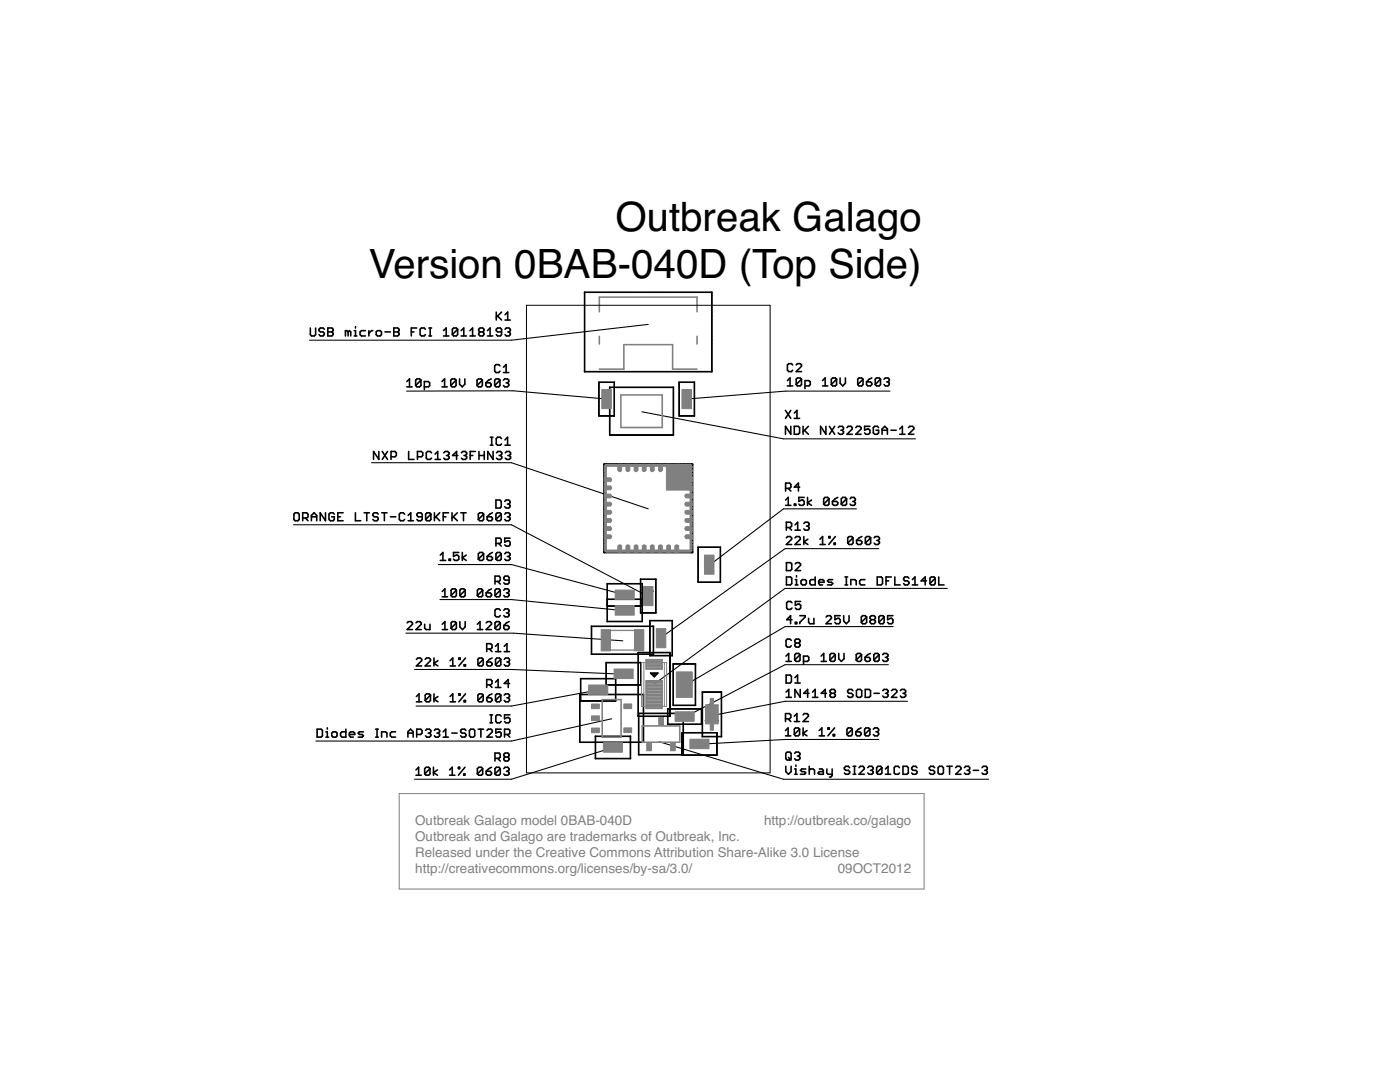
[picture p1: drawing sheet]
<svg xmlns="http://www.w3.org/2000/svg" width="279mm" height="216mm" viewBox="0 0 279 216" stroke-linecap="round" stroke-linejoin="round" font-family="sans-serif">
<defs><g id="words">
<g font-size="8.1">
<text x="122.8" y="46">Outbreak Galago</text>
<text x="73.6" y="55.5">Version 0BAB-040D (Top Side)</text>
</g>
<g font-size="2.7" fill="#808080">
<text x="82.9" y="164.7">Outbreak Galago model 0BAB-040D</text>
<text x="82.9" y="167.9">Outbreak and Galago are trademarks of Outbreak, Inc.</text>
<text x="152.5" y="164.7">http://outbreak.co/galago</text>
<text x="82.9" y="171">Released under the Creative Commons Attribution Share-Alike 3.0 License</text>
<text x="82.9" y="174.2">http://creativecommons.org/licenses/by-sa/3.0/</text>
<text x="167.2" y="174.2">09OCT2012</text>
</g>
</g></defs>
<g fill="#000" stroke="#000" stroke-width=".2">
<path d="M116.6 58.3l.1 15.9zM116.6 58.3h25.5l-25.5 .1zM116.6 74.1l25.5 .1h-25.5zM119.5 76.2h.1l-.1 6.9zM121.6 77.3h.2l-.1 9.6zM119.5 76.2l3.1 .1zM121.6 77.3h12.9zM135.5 76.2h.1v6.9zM135.5 76.2l3.1 .1zM142 58.3h.1v15.9zM119.5 83h3.1zM120.5 92.6h.3v17.6l-.1 .1-.2-.1z"/>
<path d="M121.6 86.8h12.9zM122.5 76.2h.1v6.9zM134.3 77.3h.2l-.1 9.6zM135.5 83h3.1zM120.5 92.6l17.7-.1 .1 .2-.1 .1h-17.6zM138.5 76.2h.1v6.9zM120.5 110.1l17.7-.1 .1 .2-.1 .1h-17.6zM121.1 116.5h.1v4.5zM121.1 119.5h.1v4.6zM127.8 115.5h.1v6.9zM121.1 116.5h7.1zM121.1 119.5l7.1 .1z"/>
<path d="M127.8 115.5l3.2 .1zM138 92.6h.3v17.6l-.1 .1-.2-.1zM139.3 109.2h.1l-.1 7zM139.3 116.1l4.5 .1zM139.3 109.2h4.5zM143.7 109.2h.1v7zM115.7 138.5v9.7zM115.8 135.4h.2l-.1 4.5zM115.8 139.8l7.1 .1zM118 124.9h.1v5.7zM118 130.5l12.5 .1zM120.9 132.2h.1v4.5z"/>
<path d="M120.9 136.7h7.1zM121.1 120.9h7.1zM121.1 124h7.1zM115.8 135.4h7.1zM122.8 135.4h.1v4.5zM127.3 130.2h.1v12.8zM127.8 122.3h3.2zM120.9 132.2h7.1zM127.9 132.2h.1v4.5zM128.1 116.5h.1v4.5zM128.1 119.5h.1v4.6zM115.7 138.5l12.8 .1h-12.8z"/>
<path d="M129.6 123.8h.2l-.1 7.1zM129.6 130.8l4.6 .1zM118 124.9l12.5 .1zM130.3 124.9h.2l-.1 5.7zM130.8 115.5h.2l-.1 6.9zM127.3 130.2h6.5zM129.6 123.8l4.6 .1zM134.1 123.8h.1v7.1zM134.3 132.5h.1v8.3zM134.3 132.5h4.6zM140.1 138.1h.1v8.9zM140.1 138.1h3.9z"/>
<path d="M115.7 148l12.8 .1-12.8 .1zM118.8 146.9h.1v4.5zM118.8 151.3l7.1 .1zM118.8 146.9h7.1zM125.8 146.9h.1l-.1 4.5zM127.3 142.9h6.5zM127.4 142.3h.1v8.4zM127.4 150.6h9zM128.4 138.6h.1l-.1 9.6zM133.2 141.4h.1v3.2zM133.2 144.5h6.9zM133.6 130.2h.2l-.1 12.8z"/>
<path d="M134.3 140.7l4.6 .1zM136.1 146.2v4.5zM136.1 150.6l7.1 .1h-7.1zM127.4 142.3l9 .1zM136.3 142.3h.1v8.4zM138.7 132.5h.2l-.1 8.3zM133.2 141.4l6.9 .1zM139.9 141.4h.2l-.1 3.2zM140.1 147h3.9zM136.1 146.2h7.1l-7.1 .1zM143.1 146.2v4.5zM143.9 138.1h.1v8.9z"/>
</g>
<g fill="#000" stroke="#000" stroke-width=".21">
<path d="M61.8 67.9h40.3zM81.1 78h21.3zM102.1 67.9l27.3-3.2zM102.4 78l18.7 1.6zM137 79.6l19.8-1.6zM156.8 78h20.8zM74.1 92.3h28zM102.1 92.3l27.3 9.2zM128.1 82.2l28.3 5.4zM156.4 87.6h26.3zM58.6 104.7h43.5zM87.5 112.6h14.6z"/>
<path d="M87.8 119.6h14.3zM102.1 119.6l22.5 2.3zM102.1 112.6l22.5 6.1zM102.1 104.7l27.3 14.3zM141.8 112.6l14.6-11.1zM156.4 101.5h14.5zM130.6 136.4l26.1-19zM131.9 127.2l24.8-17.7zM156.7 109.5h18.7zM156.7 117.4h32.3zM81 126.3h21.5zM82.7 133.6h19.4z"/>
<path d="M102.1 133.6l22.5 .9zM102.5 126.3l21.8 1.6zM142.1 142.8l14.6-2.9zM136.7 136.8l20-11.8zM136.7 143.1l20-10.5zM156.7 132.6h20.6zM156.7 125h21.5zM156.7 139.9h24.4zM63 147.9h39.1zM82.7 155.5h19.4zM83 140.9h19.1zM102.1 155.5l20.3-6.4z"/>
<path d="M102.1 147.9l20-4.5zM102.1 140.9l17.1-3.2zM131.5 148l24.9 7.5zM139.5 148.5l17.2-.9zM156.7 147.6h18.7zM156.4 155.5h40.9z"/>
</g>
<g fill="#000" stroke="#000" stroke-width=".32">
<path d="M61.9 65.4v1.4zM61.9 66.8l.3 .2zM62.2 67h.5zM62.7 67l.3-.2zM63 65.4v1.4zM63.7 65.7v.3zM63.7 66l.2 .2zM63.7 65.7l.2-.3zM63.9 66.2h.6zM63.7 66.8l.2 .2zM63.9 65.4h.6zM64.5 66.2l.2 .3z"/>
<path d="M63.9 67h.6zM64.5 65.4l.2 .3zM64.7 66.5v.3zM64.7 66.8l-.2 .2zM65.4 65.4v1.6zM65.4 65.4h.8zM65.4 66.2h.8zM66.2 65.4l.3 .3zM66.2 66.2l.3 .3zM65.4 67h.8zM66.5 65.7v.3zM66.5 66l-.3 .2z"/>
<path d="M66.5 66.5v.3zM66.5 66.8l-.3 .2zM68.9 66v1zM68.9 66h.3zM69.2 66l.3 .2zM69.5 66.2v.8zM69.5 66.2l.2-.2zM69.7 66l.3 .2zM70 66.2v.8zM70.7 66h.3zM70.7 67h.5zM71 66v1z"/>
<path d="M71 65.2v.2zM71.9 66.2v.6zM71.9 66.8l.2 .2zM71.9 66.2l.2-.2zM72.1 67h.8zM72.1 66h.8zM73.6 66v1zM73.6 66.5l.5-.5zM74.1 66h.3zM75.1 66.2v.6zM75.1 66.8l.2 .2zM75.3 67h.6z"/>
<path d="M75.3 66l-.2 .2zM75.9 67l.2-.2zM75.3 66h.6zM76.1 66.2v.6zM75.9 66l.2 .2zM76.8 66.2h1.1zM78.6 65.4v1.6zM78.6 65.4h.8zM78.6 66.2h.8zM79.4 65.4l.3 .3zM79.4 66.2l.3 .3zM78.6 67h.8z"/>
<path d="M79.7 65.7v.3zM79.4 66.2l.3-.2zM79.7 66.5v.3zM79.7 66.8l-.3 .2zM81.7 75.6l-.5 .5zM81.2 77.2h1.1zM81.7 75.6v1.6zM82.1 65.4v1.6zM82.1 65.4h1zM82.1 66.2h.5zM83 75.9v1zM83 75.9l.2-.3z"/>
<path d="M83 76.9l1-1zM83.2 75.6h.5zM83 76.9l.2 .3zM83.7 75.6l.3 .3zM83.2 77.2h.5zM83.8 65.7v1.1zM83.8 66.8l.3 .2zM84 75.9v1zM84 76.9l-.3 .3zM83.8 65.7l.3-.3zM84.1 67h.5zM84.1 65.4h.5z"/>
<path d="M84.9 66.8l-.3 .2zM84.7 76.1v1.6zM84.7 76.1h.8zM84.6 65.4l.3 .3zM85.5 76.1l.2 .3zM84.7 77.2h.8zM85.6 67h.5zM85.6 65.4h.5zM85.7 76.4v.5zM85.7 76.9l-.2 .3zM85.9 65.4v1.6zM88.2 76.1l.5-.5z"/>
<path d="M88.2 77.2h1.1zM88.5 66l.5-.6zM88.5 67h1.1zM88.7 75.6v1.6zM89 65.4v1.6zM90 75.9v1zM90 75.9l.2-.3zM90 76.9l1-1zM90.2 75.6h.5zM90 76.9l.2 .3zM90.3 65.7v1.1zM90.3 65.7l.2-.3z"/>
<path d="M90.3 66.8l1-1.1zM90.5 65.4h.6zM90.3 66.8l.2 .2zM90.7 75.6l.3 .3zM90.2 77.2h.5zM91 75.9v1zM91 76.9l-.3 .3zM91.1 65.4l.2 .3zM90.5 67h.6zM91.3 65.7v1.1zM91.3 66.8l-.2 .2zM91.7 75.6v1.1z"/>
<path d="M91.7 76.7l.5 .5zM92 66l.6-.6zM92 67h1.1zM92.2 77.2l.6-.5zM92.6 65.4v1.6zM92.8 75.6v1.1zM93.8 66l.5-.6zM93.8 67h1zM94.3 65.4v1.6zM95.2 75.9v1zM95.2 75.9l.3-.3zM95.2 76.9l1.1-1z"/>
<path d="M95.5 75.6h.5zM95.2 76.9l.3 .3zM95.5 65.7l.3-.3zM95.5 66.5v.3zM95.5 66.5l.3-.3zM95.5 65.7v.3zM95.8 65.4h.5zM95.5 66.8l.3 .2zM95.5 66l.3 .2zM95.8 66.2h.5zM96 75.6l.3 .3zM95.5 77.2h.5z"/>
<path d="M96.3 75.9v1zM96.3 76.9l-.3 .3zM96.3 65.4l.3 .3zM96.3 66.2l.3 .3zM95.8 67h.5zM96.6 65.7v.3zM96.6 66l-.3 .2zM96.6 66.5v.3zM96.6 66.8l-.3 .2zM97 76.4v.5zM97 76.9l.2 .3zM97.2 77.2h.6z"/>
<path d="M97.3 66l.5-.6zM97.3 67h1zM97.5 75.9l-.5 .5zM98 76.9l-.2 .3zM97 76.4h.8zM97.8 65.4v1.6zM97.5 75.9l.5-.3zM98 76.7v.2zM97.8 76.4l.2 .3zM98.7 73v1.1zM98.7 74.1l.3 .2zM98.7 75.9v1z"/>
<path d="M98.7 75.9l.3-.3zM98.7 76.9l1.1-1zM98.7 73l.3-.3zM99 74.3h.5zM99 75.6h.5zM98.7 76.9l.3 .3zM99 62.3v1.6zM99 63.3l1.1-1zM99 66.8l.3 .2zM99 65.7v.3zM99 66l.3 .2zM99.3 63.1l.8 .8z"/>
<path d="M99.3 67h.5zM99 65.7l.3-.3zM99.3 66.2h.8zM99 72.7h.5zM99.8 74.1l-.3 .2zM99.5 75.6l.3 .3zM99 77.2h.5zM99.5 72.7l.3 .3zM99.8 75.9v1zM99.8 76.9l-.3 .3zM100.1 66.8l-.3 .2zM99.3 65.4h.5z"/>
<path d="M100.1 65.7v1.1zM99.8 65.4l.3 .3zM100.5 73.3l.5-.6zM100.5 74.3h1zM100.7 75.6l-.2 .3zM100.7 75.6h.6zM100.5 76.9l.2 .3zM100.8 62.8l.5-.5zM100.8 63.9h1.1zM101 65.4l-.2 .3zM101 72.7v1.6zM101 65.4h.6z"/>
<path d="M100.8 66.8l.2 .2zM101.3 75.6l.2 .3zM101 76.4h.3zM101.3 76.4l.2 .3zM100.7 77.2h.6zM101.3 62.3v1.6zM101.5 75.9v.2zM101.3 76.4l.2-.3zM101.5 76.7v.2zM101.5 76.9l-.2 .3zM101.6 65.4l.3 .3zM101.3 66.2h.3z"/>
<path d="M101.6 66.2l.3 .3zM101 67h.6zM101.9 65.7v.3zM101.6 66.2l.3-.2zM101.9 66.5v.3zM101.9 66.8l-.3 .2zM157.1 72.8v1.1zM157.1 73.9l.3 .2zM157.1 75.9l.6-.5zM157.1 77h1.1zM157.1 72.8l.3-.2zM157.4 74.1h.5z"/>
<path d="M157.7 75.4v1.6zM157.4 72.6h.5zM158.2 73.9l-.3 .2zM157.9 72.6l.3 .2zM158.9 74.1l1.1-1zM158.9 75.7v1zM159.2 75.4l-.3 .3zM158.9 76.7l1.1-1zM159.2 72.6l-.3 .2zM159.2 75.4h.5zM158.9 76.7l.3 .3zM159.2 72.6h.5z"/>
<path d="M159.7 75.4l.3 .3zM159.2 77h.5zM158.9 74.1h1.1zM160 72.8v.3zM159.7 72.6l.3 .2zM160 75.7v1zM160 76.7l-.3 .3zM160.7 75.9v1.6zM160.7 75.9h.7zM161.4 75.9l.3 .3zM160.7 77h.7zM161.7 76.2v.5z"/>
<path d="M161.7 76.7l-.3 .3zM164.1 75.9l.6-.5zM164.1 77h1.1zM164.7 75.4v1.6zM165.9 75.7v1zM165.9 75.7l.3-.3zM165.9 76.7l1.1-1zM166.2 75.4h.5zM165.9 76.7l.3 .3zM166.7 75.4l.3 .3zM166.2 77h.5zM167 75.7v1z"/>
<path d="M167 76.7l-.3 .3zM167.7 75.4v1.1zM167.7 76.5l.5 .5zM168.2 77l.5-.5zM168.7 75.4v1.1zM171.2 75.7v1zM171.2 75.7l.2-.3zM171.2 76.7l1-1zM171.4 75.4h.6zM171.2 76.7l.2 .3zM172 75.4l.2 .3zM171.4 77h.6z"/>
<path d="M172.2 75.7v1zM172.2 76.7l-.2 .3zM172.9 76.2v.5zM172.9 76.7l.3 .3zM173.2 77h.5zM173.5 75.7l-.6 .5zM173.7 77l.3-.3zM172.9 76.2h.8zM173.5 75.7l.5-.3zM174 76.5v.2zM173.7 76.2l.3 .3zM174.7 75.7v1z"/>
<path d="M174.7 75.7l.2-.3zM174.7 76.7l1-1zM174.9 75.4h.6zM174.7 76.7l.2 .3zM175.5 75.4l.2 .3zM174.9 77h.6zM175.7 75.7v1zM175.7 76.7l-.2 .3zM176.4 75.7l.3-.3zM176.7 75.4h.5zM176.4 76.7l.3 .3zM177.2 75.4l.3 .3z"/>
<path d="M177 76.2h.2zM177.2 76.2l.3 .3zM176.7 77h.5zM177.5 75.7v.2zM177.5 75.9l-.3 .3zM177.5 76.5v.2zM177.5 76.7l-.3 .3zM74.5 90.1v1.6zM74.5 90.1l1.1 1.6zM75.6 90.1v1.6zM76.3 90.1l1 1.6zM77.3 90.1l-1 1.6z"/>
<path d="M78 90.1v1.6zM78 90.1h.8zM78.8 90.1l.3 .3zM78 91.1h.8zM79.1 90.4v.5zM79.1 90.9l-.3 .2zM81.6 90.1v1.6zM81.6 91.7h1zM83.3 90.1v1.6zM83.3 90.1h.8zM84.1 90.1l.3 .3zM83.3 91.1h.8z"/>
<path d="M84.4 90.4v.5zM84.1 91.1l.3-.2zM85.1 90.4v1zM85.1 91.4l.2 .3zM85.3 90.1l-.2 .3zM85.3 91.7h.6zM85.3 90.1h.6zM85.9 91.7l.2-.3zM85.9 90.1l.2 .3zM86.8 90.6l.6-.5zM86.8 91.7h1.1zM87.4 90.1v1.6z"/>
<path d="M88.6 90.4l.2-.3zM88.8 90.1h.6zM88.6 91.4l.2 .3zM89.4 90.1l.2 .3zM89.1 90.9h.3zM89.4 90.9l.2 .2zM88.8 91.7h.6zM89.6 90.4v.2zM89.6 90.6l-.2 .3zM89.6 91.1v.3zM89.6 91.4l-.2 .3zM90.3 90.9h1.1z"/>
<path d="M91.1 90.1v1.6zM91.1 90.1l-.8 .8zM92.1 90.4l.3-.3zM92.4 90.1h.5zM92.1 91.4l.3 .3zM92.9 90.1l.2 .3zM92.6 90.9h.3zM92.9 90.9l.2 .2zM92.4 91.7h.5zM93.1 90.4v.2zM93.1 90.6l-.2 .3zM93.1 91.1v.3z"/>
<path d="M93.1 91.4l-.2 .3zM93.8 90.1v1.6zM93.8 90.1h1.1zM93.8 90.9h.6zM95.6 90.1v1.6zM95.6 90.9h1zM96.6 90.1v1.6zM97.3 90.1v1.6zM97.3 90.1l1.1 1.6zM97.9 88.8h.5zM97.9 87.2h.5zM98.1 87.2v1.6z"/>
<path d="M98.4 90.1v1.6zM99 99.8v1.6zM99 87.5v1.1zM99 88.6l.3 .2zM99.1 90.4l.3-.3zM99.3 87.2l-.3 .3zM99.3 88.8h.5zM99.4 90.1h.5zM99.1 91.4l.3 .3zM99 99.8h.8zM99.3 87.2h.5zM99.8 88.8l.3-.2z"/>
<path d="M99.9 90.1l.2 .3zM99.6 90.9h.3zM99.9 90.9l.2 .2zM99.4 91.7h.5zM99.8 87.2l.3 .3zM100.1 90.4v.2zM100.1 90.6l-.2 .3zM100.1 91.1v.3zM100.1 91.4l-.2 .3zM100.8 87.8l.5-.6zM100.8 88.8h1zM100.8 90.4l.3-.3z"/>
<path d="M101 99.8h.5zM101.1 90.1h.5zM100.8 91.4l.3 .3zM101.3 87.2v1.6zM101.5 99.8l.3 .3zM101.6 90.1l.3 .3zM101.4 90.9h.2zM101.6 90.9l.3 .2zM101.1 91.7h.5zM101.9 90.4v.2zM101.9 90.6l-.3 .3zM101.9 91.1v.3z"/>
<path d="M101.9 91.4l-.3 .3zM156.8 81.9l1 1.6zM156.8 85.1v1.6zM156.8 85.1l1 1.6zM156.8 96.4v1.6zM156.8 96.4h.8zM156.8 99.8l.5-.5zM157.3 97.5l.5 .5zM157.3 99.3v1.5zM157.6 96.4l.2 .3zM156.8 97.5h.8zM157.8 81.9l-1 1.6z"/>
<path d="M157.8 85.1v1.6zM157.8 96.7v.5zM157.8 97.2l-.2 .3zM158.5 82.4l.5-.5zM158.5 83.5h1.1zM158.5 85.1v1.6zM158.5 86.7h.8zM158.5 97.2h1.1zM159 81.9v1.6zM159.3 86.7l.3-.3zM158.5 85.1h.8zM159.3 96.4v1.6z"/>
<path d="M159.3 96.4l-.8 .8zM159.4 99.3v.8zM159.6 85.3v1.1zM159.3 85.1l.3 .2zM160 99.8h.2zM160.2 99.8l.3 .3zM160.3 85.1v1.6zM160.3 86.1l1-1zM159.4 99.3h1.1zM160.5 85.9l.8 .8zM163.8 85.1v1.6zM163.8 85.1l1 1.6z"/>
<path d="M164.4 99.5l.3-.2zM164.7 99.3h.5zM164.8 85.1v1.6zM165.2 99.3l.2 .2zM165.4 99.5v1.1zM165.5 85.1l1.1 1.6zM166.6 85.1l-1.1 1.6zM166.7 99.5l-.6 .6zM166.7 99.5l.5-.2zM167.3 85.3l.3-.2zM167.6 85.1h.5zM167.3 86.4l.3 .3z"/>
<path d="M167.9 99.5l.3-.2zM168.1 85.1l.2 .2zM167.8 85.9h.3zM168.1 85.9l.2 .2zM167.6 86.7h.5zM168.2 99.3h.5zM168.3 85.3v.3zM168.3 85.6l-.2 .3zM168.3 86.1v.3zM168.3 86.4l-.2 .3zM168.7 99.3l.3 .2zM169 99.5v1.1z"/>
<path d="M169 86.7l1.1-1.1zM169.3 85.1l-.3 .2zM169.9 99.3l-.2 .2zM169.3 85.1h.5zM169.9 99.3h.5zM169 86.7h1.1zM170.1 85.3v.3zM169.8 85.1l.3 .2zM170.4 99.3l.3 .2zM170.7 99.5v.3zM170.4 100.1l.3-.3zM170.8 86.7l1.1-1.1z"/>
<path d="M171 85.1l-.2 .2zM171 85.1h.6zM170.8 86.7h1.1zM171.9 85.3v.3zM171.6 85.1l.3 .2zM172.6 85.1v.8zM172.6 85.9l.5-.3zM172.6 86.4l.2 .3zM173.1 85.6h.2zM173.3 85.6l.3 .3zM172.8 86.7h.5zM172.6 85.1h1z"/>
<path d="M173.6 85.9v.5zM173.6 86.4l-.3 .3zM174.3 85.3v1.1zM174.3 86.4l.3 .3zM174.3 85.3l.3-.2zM174.6 86.7h.5zM174.6 85.1h.5zM175.3 86.4l-.2 .3zM175.1 85.1l.2 .2zM175.3 85.9v.5zM174.8 85.9h.5zM176 85.6v1.1z"/>
<path d="M176 85.6l.6-.5zM176 85.9h1.1zM176.6 85.1l.5 .5zM177.1 85.6v1.1zM177.8 85.9h1.1zM179.6 85.6l.5-.5zM179.6 86.7h1zM180.1 85.1v1.6zM181.3 86.7l1.1-1.1zM181.6 85.1l-.3 .2zM181.6 85.1h.5zM181.3 86.7h1.1z"/>
<path d="M182.4 85.3v.3zM182.1 85.1l.3 .2zM58.7 102.6v1.1zM58.7 103.7l.2 .2zM58.9 102.3l-.2 .3zM58.9 103.9h.5zM58.9 102.3h.5zM59.4 103.9l.3-.2zM59.7 102.6v1.1zM59.4 102.3l.3 .3zM60.4 102.3v1.6zM60.4 102.3h.8z"/>
<path d="M60.9 103.4l.6 .5zM61.2 102.3l.3 .3zM60.4 103.4h.8zM61.5 102.6v.5zM61.2 103.4l.3-.3zM62.1 102.8v1.1zM62.1 102.8l.6-.5zM62.1 103.1h1.1zM62.7 102.3l.5 .5zM63.2 102.8v1.1zM63.9 102.3v1.6zM63.9 102.3l1.1 1.6z"/>
<path d="M65 102.3v1.6zM65.7 102.6v1.1zM65.7 103.7l.2 .2zM65.9 102.3l-.2 .3zM65.9 103.9h.6zM65.9 102.3h.6zM66.5 103.9l.2-.2zM66.5 102.3l.2 .3zM66.7 103.1v.6zM66.2 103.1h.5zM67.4 102.3v1.6zM67.4 103.9h1.1z"/>
<path d="M67.4 103.1h.5zM67.4 102.3h1.1zM70.9 102.3v1.6zM70.9 103.9h1.1zM72.7 102.3h1zM73.2 102.3v1.6zM74.4 102.6v.2zM74.4 102.8l.3 .3zM74.4 102.6l.3-.3zM74.7 103.1h.5zM74.4 103.7l.3 .2zM74.7 102.3h.5z"/>
<path d="M75.2 103.1l.3 .3zM74.7 103.9h.5zM75.2 102.3l.3 .3zM75.5 103.4v.3zM75.5 103.7l-.3 .2zM76.2 102.3h1zM76.7 102.3v1.6zM77.9 103.1h1.1zM79.7 102.6v1.1zM79.7 103.7l.2 .2zM79.9 102.3l-.2 .3zM79.9 103.9h.6z"/>
<path d="M79.9 102.3h.6zM80.5 103.9l.3-.2zM80.5 102.3l.3 .3zM81.4 102.8l.6-.5zM81.4 103.9h1.1zM82 102.3v1.6zM83.2 103.7l.3 .2zM83.2 102.6v.2zM83.2 102.8l.3 .3zM83.5 103.9h.5zM83.5 102.3l-.3 .3zM83.5 103.1h.8z"/>
<path d="M84 103.9l.3-.2zM83.5 102.3h.5zM84.3 102.6v1.1zM84 102.3l.3 .3zM84.9 102.6v1.1zM84.9 102.6l.3-.3zM84.9 103.7l1.1-1.1zM85.2 102.3h.5zM84.9 103.7l.3 .2zM85.7 102.3l.3 .3zM85.2 103.9h.5zM86 102.6v1.1z"/>
<path d="M86 103.7l-.3 .2zM86.7 102.3v1.6zM86.7 103.4l1.1-1.1zM87 103.1l.8 .8zM88.4 110.2l-.5 .6zM87.9 111.8h1zM88.8 117.5l-.5 .5zM88.3 119.1h1zM88.4 110.2v1.6zM88.5 102.3v1.6zM88.5 102.3h1zM88.5 103.1h.5z"/>
<path d="M88.8 117.5v1.6zM89.6 111.6v.2zM89.6 111.6h.3zM89.9 111.6v.2zM89.6 111.8h.3zM90 117.8v1zM90.3 117.5l-.3 .3zM91.1 117.8l-1.1 1zM90.2 102.3v1.6zM90.2 103.4l1.1-1.1zM90.3 117.5h.5zM90 118.8l.3 .3z"/>
<path d="M90.5 103.1l.8 .8zM90.5 110.2v.8zM90.5 111l.5-.2zM90.5 111.6l.3 .2zM90.8 117.5l.3 .3zM90.3 119.1h.5zM91 110.8h.3zM91.1 117.8v1zM90.8 119.1l.3-.3zM91.3 110.8l.3 .2zM90.8 111.8h.5zM90.5 110.2h1.1z"/>
<path d="M91.6 111v.6zM91.3 111.8l.3-.2zM91.8 117.8v1zM92 117.5l-.2 .3zM91.8 118.8l1-1zM92 102.3h1zM92 117.5h.6zM91.8 118.8l.2 .3zM92.3 110.2v1.6zM92.3 111.3l.7-.5zM92.5 102.3v1.6zM92.6 117.5l.2 .3z"/>
<path d="M92 119.1h.6zM92.8 117.8v1zM92.6 119.1l.2-.3zM92.3 111.3l.7 .5zM95.3 117.8v1zM95.3 117.8l.2-.3zM95.3 118.8l1-1zM95.5 110.5v1.1zM95.5 110.5l.2-.3zM95.5 111.6l1-1.1zM95.5 102.6v1.1zM95.5 102.6l.2-.3z"/>
<path d="M95.5 103.7l1-1.1zM95.5 117.5h.6zM95.3 118.8l.2 .3zM95.7 110.2h.6zM95.5 111.6l.2 .2zM95.7 102.3h.6zM95.5 103.7l.2 .2zM96.1 117.5l.2 .3zM95.5 119.1h.6zM96.3 110.2l.2 .3zM95.7 111.8h.6zM96.3 102.3l.2 .3z"/>
<path d="M95.7 103.9h.6zM96.3 117.8v1zM96.3 118.8l-.2 .3zM96.5 110.5v1.1zM96.5 111.6l-.2 .2zM96.5 102.6v1.1zM96.5 103.7l-.2 .2zM97 118.3v.5zM97 118.8l.3 .3zM97.2 111v.6zM97.2 111.6l.3 .2zM97.2 103.1v.6z"/>
<path d="M97.2 103.7l.3 .2zM97.3 119.1h.5zM97.5 111.8h.5zM97.5 103.9h.5zM97.6 117.8l-.6 .5zM97.7 110.5l-.5 .5zM97.7 102.6l-.5 .5zM97.8 119.1l.3-.3zM97 118.3h.8zM98 111.8l.3-.2zM97.2 111h.8zM98 103.9l.3-.2z"/>
<path d="M97.2 103.1h.8zM97.6 117.8l.5-.3zM98.1 118.6v.2zM97.8 118.3l.3 .3zM97.7 110.5l.6-.3zM98.3 111.3v.3zM98 111l.3 .3zM97.7 102.6l.6-.3zM98.3 103.4v.3zM98 103.1l.3 .3zM98.8 115v1.5zM98.8 115h.8z"/>
<path d="M98.8 117.8v1zM98.8 117.8l.3-.3zM98.8 118.8l1-1zM99 107.4v1.6zM99 107.4h.8zM99 110.5v1.1zM99.3 110.2l-.3 .3zM99 111.6l1-1.1zM99 101.4h.8zM99 102.6v1.1zM99 102.6l.3-.3zM99 103.7l1-1.1z"/>
<path d="M99.1 117.5h.5zM98.8 118.8l.3 .3zM99.3 110.2h.5zM99 111.6l.3 .2zM99.3 102.3h.5zM99 103.7l.3 .2zM99.3 116l.5 .5zM99.5 108.4l.5 .6zM99.6 115l.2 .2zM98.8 116h.8zM99.6 117.5l.2 .3zM99.1 119.1h.5z"/>
<path d="M99.8 107.4l.2 .3zM99 108.4h.8zM99.8 110.2l.2 .3zM99.3 111.8h.5zM99.8 101.4l.2-.3zM99.8 102.3l.2 .3zM99.3 103.9h.5zM99.8 115.2v.6zM99.8 115.8l-.2 .2zM99.8 117.8v1zM99.6 119.1l.2-.3zM100 107.7v.5z"/>
<path d="M100 108.2l-.2 .2zM100 110.5v1.1zM100 111.6l-.2 .2zM100 100.1v1zM99.8 99.8l.2 .3zM100 102.6v1.1zM100 103.7l-.2 .2zM100.5 116.3l.3 .2zM100.5 115.2v.3zM100.5 115.5l.3 .3zM100.8 117.5l-.3 .3zM100.7 107.4v.8z"/>
<path d="M100.7 108.2l.6-.3zM101 110.2l-.3 .3zM100.7 100.1l.3-.3zM101 102.3l-.3 .3zM100.8 117.5h.5zM100.5 118.8l.3 .3zM100.8 116.5h.5zM100.5 115.2l.3-.2zM100.8 115.8h.8zM101 110.2h.5zM100.7 111.6l.3 .2zM101 102.3h.5z"/>
<path d="M100.7 103.7l.3 .2zM100.7 108.7l.3 .3zM100.7 101.1l.3 .3zM101.3 107.9h.2zM101.3 117.5l.3 .3zM101.1 118.3h.2zM101.3 118.3l.3 .3zM100.8 119.1h.5zM101.3 116.5l.3-.2zM100.8 115h.5zM101.5 110.2l.3 .3zM101.3 111h.2z"/>
<path d="M101.5 111l.3 .3zM101 111.8h.5zM101.5 102.3l.3 .3zM101.3 103.1h.2zM101.5 103.1l.3 .3zM101 103.9h.5zM101.5 107.9l.3 .3zM101 109h.5zM101.3 100.6h.2zM101.5 100.6l.3 .2zM101 101.4h.5zM101.6 115.2v1.1z"/>
<path d="M101.3 115l.3 .2zM101.6 117.8v.2zM101.3 118.3l.3-.3zM101.6 118.6v.2zM101.3 119.1l.3-.3zM100.7 107.4h1.1zM101.8 108.2v.5zM101.8 108.7l-.3 .3zM101.8 110.5v.3zM101.8 110.8l-.3 .2zM101.8 111.3v.3zM101.5 111.8l.3-.2z"/>
<path d="M101.8 100.1v.2zM101.8 100.3l-.3 .3zM101.8 100.8v.3zM101.8 101.1l-.3 .3zM101.8 102.6v.2zM101.8 102.8l-.3 .3zM101.8 103.4v.3zM101.5 103.9l.3-.2zM129.4 118.4l-.7 1zM128.8 119.4h1.2zM128.9 119.1h.9zM129.1 118.8h.5z"/>
<path d="M129.4 118.4l.6 1zM128.7 119.4h1.3zM156.8 100.8h1zM156.9 104.2v1.6zM156.9 104.2h.8zM156.9 108.6l1.1-1zM157 112.3v1.6zM157 113.9h.8zM157 115.1v1.6zM157 116.7h.8zM157.2 107.1l-.3 .2zM157.5 105.3l.5 .5z"/>
<path d="M157.7 104.2l.3 .3zM156.9 105.3h.8zM157.2 107.1h.5zM158 113.6l-.2 .3zM157 112.3h.8zM158 116.4l-.2 .3zM157 115.1h.8zM158 104.5v.5zM158 105l-.3 .3zM156.9 108.6h1.1zM158 107.3v.3zM157.7 107.1l.3 .2z"/>
<path d="M158 112.5v1.1zM157.8 112.3l.2 .2zM158 115.4v1zM157.8 115.1l.2 .3zM158.5 100.6v.2zM158.5 100.6h.3zM158.7 104.7l.5-.5zM158.7 105.8h1zM158.7 108.6l1-1zM158.7 113.9l1.1-1.1zM158.7 115.7h.3zM158.7 116.7h.5z"/>
<path d="M158.8 100.6v.2zM158.5 100.8h.3zM158.7 107.3l.2-.2zM159 112.3l-.3 .2zM159 115.7v1zM159 114.9v.2zM159.2 104.2v1.6zM159.4 100.1l.6-.3zM158.9 107.1h.6zM159 112.3h.5zM159.4 100.6l.3 .2zM158.7 108.6h1z"/>
<path d="M159.7 107.3v.3zM159.5 107.1l.2 .2zM158.7 113.9h1.1zM159.8 112.5v.3zM159.5 112.3l.3 .2zM159.9 115.9v.5zM159.9 116.4l.2 .3zM160.1 116.7h.6zM159.9 115.9l.2-.2zM159.7 100.8h.5zM160.4 104.5l.3-.3zM160.4 107.1v1.5z"/>
<path d="M160.4 108.1l.8-.5zM160.5 100.1v.5zM160.2 100.8l.3-.2zM160.9 116.4l-.2 .3zM160.1 115.7h.6zM160.7 104.2h.5zM160.4 105.5l.3 .3zM160.9 115.9v.5zM160.7 115.7l.2 .2zM161.2 99.3v1.5zM161.2 100.3l.8-.5zM161.2 104.2l.3 .3z"/>
<path d="M161 105h.2zM161.2 105l.3 .3zM160.7 105.8h.5zM160.4 108.1l.8 .5zM161.5 104.5v.2zM161.5 104.7l-.3 .3zM161.5 105.3v.2zM161.5 105.5l-.3 .3zM161.6 115.9v.5zM161.6 115.9l.3-.2zM161.6 116.4l.3 .3zM161.9 115.7h.8z"/>
<path d="M161.2 100.3l.8 .5zM162.7 115.1v1.6zM161.9 116.7h.8zM163.4 115.9v.5zM163.4 115.9l.2-.2zM163.4 116.4l.2 .3zM163.6 115.7h.6zM163.6 107.6l.6-.5zM163.6 108.6h1.1zM163.6 116.7h.6zM164.2 115.7l.2 .2zM164.2 107.1v1.5z"/>
<path d="M164.4 99.5v1.1zM164.4 100.6l1-1.1zM164.4 115.9v.3zM163.4 116.2h1zM164.4 100.6l.3 .2zM165.1 116.7h.8zM165.1 115.9l.3-.2zM164.7 100.8h.5zM165.1 115.9l.3 .3zM165.4 115.7h.8zM165.4 107.1h.3zM165.4 107.1v.2z"/>
<path d="M166.7 107.1l-1.3 1.5zM165.4 100.6l-.2 .2zM165.7 107.1v.2zM165.4 107.3h.3zM165.9 116.7l.3-.3zM165.4 116.2h.5zM166.1 100.1v.5zM166.1 100.6l.3 .2zM165.9 116.2l.3 .2zM166.4 100.8h.5zM166.5 108.4v.2zM166.5 108.4h.2z"/>
<path d="M166.7 108.4v.2zM166.5 108.6h.2zM166.9 100.8l.3-.2zM166.1 100.1h.8zM167.2 100.3v.3zM166.9 100.1l.3 .2zM167.9 99.5v1.1zM167.9 100.6l1.1-1.1zM167.9 100.6l.3 .2zM168.6 116.7h.6zM168.6 115.1h.6zM168.2 100.8h.5z"/>
<path d="M168.9 115.1v1.6zM168.7 100.8l.3-.2zM169.2 107.3v1.1zM169.2 107.3l.3-.2zM169.2 108.4l1-1.1zM169.5 107.1h.5zM169.2 108.4l.3 .2zM169.8 115.7v1zM169.8 115.7h.8zM169.7 100.6l.2 .2zM170 107.1l.2 .2zM169.5 108.6h.5z"/>
<path d="M170.2 107.3v1.1zM170.2 108.4l-.2 .2zM170.2 100.1h.2zM170.4 100.1l.3 .2zM169.9 100.8h.5zM170.6 115.7l.3 .2zM170.7 100.3v.3zM170.4 100.8l.3-.2zM170.9 115.9v.8zM170.9 107.8v.6zM170.9 108.4l.3 .2zM171.2 108.6h.5z"/>
<path d="M171.5 107.3l-.6 .5zM171.6 115.9v.5zM171.6 116.4l.2 .3zM172 108.4l-.3 .2zM170.9 107.8h.8zM171.6 115.9l.2-.2zM171.8 116.7h.8zM171.5 107.3l.5-.2zM172 108.1v.3zM171.7 107.8l.3 .3zM171.8 115.7h.8zM172.7 107.3v1.1z"/>
<path d="M172.7 107.3l.3-.2zM172.7 108.4l1.1-1.1zM173 107.1h.5zM172.7 108.4l.3 .2zM173.5 107.1l.3 .2zM173 108.6h.5zM173.8 107.3v1.1zM173.8 108.4l-.3 .2zM174.7 107.1l-.2 .2zM174.7 107.1h.5zM174.5 108.4l.2 .2zM175.1 115.1v1.6z"/>
<path d="M175.1 116.7h.8zM175.2 107.1l.3 .2zM175 107.8h.2zM175.2 107.8l.3 .3zM174.7 108.6h.5zM175.5 107.3v.3zM175.2 107.8l.3-.2zM175.5 108.1v.3zM175.5 108.4l-.3 .2zM176.1 116.4l-.2 .3zM175.1 115.1h.8zM176.1 115.4v1z"/>
<path d="M175.9 115.1l.2 .3zM176.8 115.1v1.6zM176.8 115.1h1.1zM176.8 115.9h.6zM178.6 115.1v1.6zM178.6 116.7h1zM180.3 115.4v.3zM180.3 115.7l.3 .2zM180.6 115.1l-.3 .3zM180.6 115.9h.5zM180.3 116.4l.3 .3zM180.6 115.1h.5z"/>
<path d="M181.1 115.9l.3 .3zM180.6 116.7h.5zM181.1 115.1l.3 .3zM181.4 116.2v.2zM181.4 116.4l-.3 .3zM182.1 115.7l.5-.6zM182.1 116.7h1zM182.6 115.1v1.6zM183.8 115.9h1.1zM184.6 115.1v1.6zM183.8 115.9l.8-.8zM185.6 115.4v1z"/>
<path d="M185.6 115.4l.3-.3zM185.6 116.4l1-1zM185.9 115.1h.5zM185.6 116.4l.3 .3zM186.4 115.1l.2 .3zM185.9 116.7h.5zM186.6 115.4v1zM186.6 116.4l-.2 .3zM187.3 115.1v1.6zM187.3 116.7h1.1zM81.3 125.6l1-1zM81.5 124l-.2 .3z"/>
<path d="M81.5 124h.5zM81.3 125.6h1zM82.3 124.3v.3zM82 124l.3 .3zM83 125.6l1.1-1zM83.1 132.9l1.1-1.1zM83.1 139l.5-.5zM83.3 124l-.3 .3zM83.4 131.3l-.3 .3zM83.6 138.5v1.5zM83.3 124h.5zM83.4 131.3h.5z"/>
<path d="M83 125.6h1.1zM84.1 124.3v.3zM83.8 124l.3 .3zM83.1 132.9h1.1zM84.2 131.6v.2zM83.9 131.3l.3 .3zM84.8 124.6v.7zM84.8 125.3l.2 .3zM85.9 131.8l-1 1.1zM84.9 138.7v1.1zM84.9 138.7l.2-.2zM84.9 139.8l1-1.1z"/>
<path d="M85 125.6h.8zM85.1 131.3l-.2 .3zM85.1 138.5h.5zM85.1 131.3h.5zM85.6 138.5l.3 .2zM85.8 124.6v1zM84.9 132.9h1zM85.9 131.6v.2zM85.6 131.3l.3 .3zM85.9 138.7v1.1zM85.9 139.8l-.3 .2zM86.6 131.3v1.6z"/>
<path d="M86.6 132.4l.8-.6zM86.6 139.5l.8-.5zM86.6 132.4l.8 .5zM88.3 124.6l.5-.6zM88.3 125.6h1zM88.8 124v1.6zM89.8 131.8l.6-.5zM89.8 132.9h1.1zM89.8 139l.6-.5zM90 124.3v1zM90 124.3l.3-.3zM90 125.3l1.1-1z"/>
<path d="M90.3 124h.5zM90 125.3l.3 .3zM90.4 131.3v1.6zM90.4 138.5v1.5zM90.8 124l.3 .3zM90.3 125.6h.5zM91.1 124.3v1zM91.1 125.3l-.3 .3zM91.6 131.3h.2zM91.6 131.3v.3zM92.9 131.3l-1.3 1.6zM91.6 138.5h.2z"/>
<path d="M91.6 138.5v.2zM91.8 124v1.1zM91.8 125.1l.5 .5zM91.8 131.3v.3zM91.6 131.6h.2zM91.8 138.5v.2zM91.6 138.7h.2zM92.3 125.6l.5-.5zM92.6 132.6v.3zM92.6 132.6h.3zM92.6 139.8h.3zM92.8 124v1.1z"/>
<path d="M92.9 132.6v.3zM92.6 132.9h.3zM92.9 139.8v.2zM95.3 124.6l.5-.6zM95.3 125.6h1zM95.4 131.6v1zM95.6 131.3l-.2 .3zM95.4 132.6l1-1zM95.4 138.7v1.1zM95.4 138.7l.2-.2zM95.4 139.8l1-1.1zM95.6 131.3h.6z"/>
<path d="M95.4 132.6l.2 .3zM95.6 138.5h.6zM95.8 124v1.6zM96.2 131.3l.2 .3zM95.6 132.9h.6zM96.2 138.5l.2 .2zM96.4 131.6v1zM96.2 132.9l.2-.3zM96.4 138.7v1.1zM96.4 139.8l-.2 .2zM97 125.6l1.1-1zM97.1 128.4v1.6z"/>
<path d="M97.1 128.4h.8zM97.1 132.1v.5zM97.1 132.6l.3 .3zM97.1 135.6v1.6zM97.1 135.6h.8zM97.1 139.2v.6zM97.1 139.8l.3 .2zM97 124.3l.3-.3zM97.4 132.9h.5zM97.7 129.5l.5 .5zM97.7 131.6l-.6 .5zM97.7 136.7l.5 .5z"/>
<path d="M97.1 139.2l.6-.5zM97.3 124h.5zM97.9 128.4l.3 .3zM97.1 129.5h.8zM97.9 132.9l.3-.3zM97.1 132.1h.8zM97.9 135.6l.3 .2zM97.1 136.7h.8zM97.1 139.2h.8zM97 125.6h1.1zM98.1 124.3v.3zM97.8 124l.3 .3z"/>
<path d="M98.2 128.7v.5zM97.9 129.5l.3-.3zM97.7 131.6l.5-.3zM98.2 132.4v.2zM97.9 132.1l.3 .3zM98.2 135.8v.6zM98.2 136.4l-.3 .3zM97.7 138.7l.5-.2zM98.2 139.5v.3zM97.9 139.2l.3 .3zM98.8 121.8v1zM98.8 122.8l.3 .3z"/>
<path d="M98.8 124.3v1zM98.8 124.3l.3-.3zM98.8 125.3l1-1zM98.9 129l.5-.6zM98.9 130h1zM98.9 131.6v1zM99.1 131.3l-.2 .3zM98.9 132.6l1-1zM98.9 136.1l.5-.5zM98.9 137.2h1zM98.9 138.7v1.1zM99.1 138.5l-.2 .2z"/>
<path d="M98.9 139.8l1-1.1zM99.1 121.5l-.3 .3zM99.1 123.1h.5zM99.1 124h.5zM98.8 125.3l.3 .3zM99.1 131.3h.6zM98.9 132.6l.2 .3zM99.1 138.5h.6zM99.4 128.4v1.6zM99.4 135.6v1.6zM99.1 121.5h.5zM99.6 123.1l.2-.3z"/>
<path d="M99.6 124l.2 .3zM99.1 125.6h.5zM99.7 131.3l.2 .3zM99.1 132.9h.6zM99.7 138.5l.2 .2zM99.6 121.5l.2 .3zM99.8 124.3v1zM99.8 125.3l-.2 .3zM99.9 131.6v1zM99.7 132.9l.2-.3zM99.9 138.7v1.1zM99.9 139.8l-.2 .2z"/>
<path d="M100.5 121.8l.3-.3zM100.5 124.8v.5zM100.5 125.3l.3 .3zM100.6 129l.6-.6zM100.6 130h1.1zM100.6 131.6l.3-.3zM100.6 136.4h1.1zM100.6 138.7l.3-.2zM100.8 125.6h.5zM100.8 121.5h.5zM100.5 122.8l.3 .3zM100.9 131.3h.5z"/>
<path d="M100.6 132.6l.3 .3zM100.9 138.5h.5zM101.1 124.3l-.6 .5zM101.2 128.4v1.6zM101.3 125.6l.3-.3zM100.5 124.8h.8zM101.3 121.5l.3 .3zM101.1 122.3h.2zM101.3 122.3l.3 .3zM100.8 123.1h.5zM101.4 131.3l.3 .3zM101.2 132.1h.2z"/>
<path d="M101.4 132.1l.3 .3zM100.9 132.9h.5zM101.4 135.6v1.6zM100.6 136.4l.8-.8zM101.4 138.5l.3 .2zM101.2 139.2h.2zM101.4 139.2l.3 .3zM101.6 121.8v.2zM101.6 122l-.3 .3zM101.6 122.6v.2zM101.3 123.1l.3-.3zM101.1 124.3l.5-.3z"/>
<path d="M101.6 125.1v.2zM101.3 124.8l.3 .3zM101.7 131.6v.2zM101.7 131.8l-.3 .3zM101.7 132.4v.2zM101.7 132.6l-.3 .3zM101.7 138.7v.3zM101.7 139l-.3 .2zM101.7 139.5v.3zM101.7 139.8l-.3 .2zM129.8 134.3h1.5zM130 134.5h1.1z"/>
<path d="M130.3 134.8h.5zM129.8 134.3l.8 .7zM131.3 134.3l-.7 .7zM156.9 127.8v1zM156.9 128.8l.2 .3zM156.9 130.9l.5-.5zM156.9 132h1zM156.9 134.7v1.6zM156.9 136.3h.8zM157.4 137.6l-.5 .5zM156.9 139.1h1zM157 120.3v1z"/>
<path d="M157 121.3l.2 .3zM157 123.7h1.1zM157.1 127.5l-.2 .3zM157.1 129.1h.5zM157.2 120l-.2 .3zM157.2 121.6h.6zM157.4 130.4v1.6zM157.4 137.6v1.5zM157.1 127.5h.5zM157.6 129.1l.3-.3zM157.9 136l-.2 .3zM156.9 134.7h.8z"/>
<path d="M157.2 120h.6zM158.1 121.3l-.3 .3zM157.8 122.9v1.6zM157.8 122.9l-.8 .8zM157.6 127.5l.3 .3zM157.9 135v1zM157.7 134.7l.2 .3zM157.8 120l.3 .3zM158.6 127.8l.3-.3zM158.6 128.6v.2zM158.6 128.6l.3-.3zM158.6 127.8v.3z"/>
<path d="M158.6 130.6v1.1zM158.6 130.6l.3-.2zM158.6 131.7l1.1-1.1zM159.2 134.7l-.6 .5zM158.6 136.3h1.1zM158.6 137.6v1.5zM158.6 137.6l1.1 1.5zM158.7 120v.8zM158.7 120.8l.6-.3zM158.7 124.2v.3zM158.7 124.2h.3zM158.9 127.5h.5z"/>
<path d="M158.6 128.8l.3 .3zM158.6 128.1l.3 .2zM158.9 128.3h.5zM158.9 130.4h.5zM158.6 131.7l.3 .3zM158.7 121.3l.3 .3zM159 124.2v.3zM158.7 124.5h.3zM159.2 134.7v1.6zM159.3 120.5h.2zM159.4 127.5l.3 .3zM159.4 128.3l.3 .3z"/>
<path d="M158.9 129.1h.5zM159.4 130.4l.3 .2zM158.9 132h.5zM159.5 120.5l.3 .3zM159 121.6h.5zM159.6 122.9h1.1zM159.6 124.2v.3zM159.7 127.8v.3zM159.7 128.1l-.3 .2zM159.7 128.6v.2zM159.7 128.8l-.3 .3zM159.7 130.6v1.1z"/>
<path d="M159.7 131.7l-.3 .3zM159.7 137.6v1.5zM158.7 120h1.1zM159.8 120.8v.5zM159.8 121.3l-.3 .3zM160.4 130.9v1.6zM160.4 130.9h.8zM160.4 138.3h1.1zM160.7 122.9v.2zM160.7 123.1l-1.1 1.1zM161.2 130.9l.2 .3zM160.4 132h.8z"/>
<path d="M161.2 137.6v1.5zM161.2 137.6l-.8 .7zM161.4 123.4v.8zM161.4 124.2l.2 .3zM161.4 131.2v.5zM161.4 131.7l-.2 .3zM161.6 124.5h.8zM162.2 138.1l.5-.5zM162.2 139.1h1zM162.4 123.4v1.1zM162.7 137.6v1.5zM163.9 130.9l.5-.5z"/>
<path d="M163.9 132h1zM163.9 138.3h1.1zM164.4 130.4v1.6zM164.7 137.6v1.5zM163.9 138.3l.8-.7zM165.9 123.4l-1 1.1zM165.1 122.9l-.2 .2zM165.6 130.6v1.1zM165.6 130.6l.3-.2zM165.6 131.7l1.1-1.1zM165.7 137.8l.2-.2zM165.7 138.6v.3z"/>
<path d="M165.7 138.6l.2-.3zM165.7 137.8v.3zM165.1 122.9h.6zM165.9 130.4h.5zM165.6 131.7l.3 .3zM164.9 124.5h1zM165.9 123.1v.3zM165.7 122.9l.2 .2zM165.9 137.6h.6zM165.7 138.9l.2 .2zM165.7 138.1l.2 .2zM165.9 138.3h.6z"/>
<path d="M166.4 130.4l.3 .2zM165.9 132h.5zM166.5 137.6l.2 .2zM166.5 138.3l.2 .3zM165.9 139.1h.6zM166.6 122.9v.8zM166.6 123.7l.6-.3zM166.7 130.6v1.1zM166.7 131.7l-.3 .3zM166.7 137.8v.3zM166.7 138.1l-.2 .2zM166.7 138.6v.3z"/>
<path d="M166.7 138.9l-.2 .2zM166.6 124.2l.3 .3zM167.2 123.4h.2zM167.4 130.4v1zM167.4 131.4l.5 .6zM167.4 123.4l.3 .3zM166.9 124.5h.5zM166.6 122.9h1.1zM167.7 123.7v.5zM167.7 124.2l-.3 .3zM167.9 132l.5-.6zM168.4 122.9v1z"/>
<path d="M168.4 123.9l.5 .6zM168.4 130.4v1zM168.9 124.5l.5-.6zM169.2 137.8v.3zM169.2 138.1l.2 .2zM169.4 137.6l-.2 .2zM169.4 138.3h.5zM169.2 138.9l.2 .2zM169.4 122.9v1zM169.4 137.6h.5zM169.9 138.3l.3 .3zM169.4 139.1h.5z"/>
<path d="M169.9 137.6l.3 .2zM170.2 138.6v.3zM170.2 138.9l-.3 .2zM170.9 130.6v1.1zM170.9 130.6l.3-.2zM170.9 131.7l1-1.1zM170.9 137.8v1.1zM170.9 138.9l.3 .2zM171.2 130.4h.5zM170.9 131.7l.3 .3zM171.2 137.6l-.3 .2zM171.2 139.1h.5z"/>
<path d="M171.7 130.4l.2 .2zM171.2 132h.5zM171.2 137.6h.5zM171.7 139.1l.3-.2zM171.9 123.1v1.1zM172.1 122.9l-.2 .2zM171.9 124.2l1.1-1.1zM171.9 130.6v1.1zM171.9 131.7l-.2 .3zM172 137.8v1.1zM171.7 137.6l.3 .2zM172.1 122.9h.6z"/>
<path d="M171.9 124.2l.2 .3zM172.6 131.2v.5zM172.6 131.7l.3 .3zM172.7 122.9l.3 .2zM172.1 124.5h.6zM172.7 137.6v1.5zM172.7 139.1h.8zM172.9 132h.5zM173 123.1v1.1zM173 124.2l-.3 .3zM173.2 130.6l-.6 .6zM173.7 131.7l-.3 .3z"/>
<path d="M172.6 131.2h.8zM173.5 139.1l.2-.2zM172.7 137.6h.8zM173.6 123.1l.3-.2zM173.6 123.9v.3zM173.6 123.9l.3-.2zM173.6 123.1v.3zM173.2 130.6l.5-.2zM173.7 131.4v.3zM173.4 131.2l.3 .2zM173.7 137.8v1.1zM173.5 137.6l.2 .2z"/>
<path d="M173.9 122.9h.5zM173.6 124.2l.3 .3zM173.6 123.4l.3 .3zM173.9 123.7h.5zM174.4 130.6v1.1zM174.4 130.6l.2-.2zM174.4 131.7l1.1-1.1zM174.4 138.3h1.1zM174.4 122.9l.3 .2zM174.4 123.7l.3 .2zM173.9 124.5h.5zM174.6 130.4h.6z"/>
<path d="M174.4 131.7l.2 .3zM174.7 123.1v.3zM174.7 123.4l-.3 .3zM174.7 123.9v.3zM174.7 124.2l-.3 .3zM175.2 130.4l.3 .2zM174.6 132h.6zM175.4 123.1v1.1zM175.4 123.1l.3-.2zM175.4 124.2l1-1.1zM175.5 130.6v1.1zM175.5 131.7l-.3 .3z"/>
<path d="M175.7 122.9h.5zM175.4 124.2l.3 .3zM176.1 130.6l.3-.2zM176.2 137.8l.2-.2zM176.2 122.9l.2 .2zM175.7 124.5h.5zM176.4 130.4h.5zM176.1 131.7l.3 .3zM176.4 123.1v1.1zM176.4 124.2l-.2 .3zM176.4 137.6h.6zM176.2 138.9l.2 .2z"/>
<path d="M176.9 130.4l.3 .2zM176.7 131.2h.2zM176.9 131.2l.3 .2zM176.4 132h.5zM177 137.6l.2 .2zM176.7 138.3h.3zM177 138.3l.2 .3zM176.4 139.1h.6zM177.1 122.9v.8zM177.1 123.7l.6-.3zM177.2 130.6v.3zM176.9 131.2l.3-.3z"/>
<path d="M177.2 131.4v.3zM177.2 131.7l-.3 .3zM177.2 137.8v.3zM177.2 138.1l-.2 .2zM177.2 138.6v.3zM177.2 138.9l-.2 .2zM177.1 124.2l.3 .3zM177.7 123.4h.2zM177.9 139.1l1.1-1zM177.9 123.4l.3 .3zM177.4 124.5h.5zM177.1 122.9h1.1z"/>
<path d="M178.2 123.7v.5zM178.2 124.2l-.3 .3zM177.9 137.8l.3-.2zM178.2 137.6h.5zM177.9 139.1h1.1zM179 137.8v.3zM178.7 137.6l.3 .2zM179.7 137.8l.2-.2zM179.9 137.6h.6zM179.7 138.9l.2 .2zM180.5 137.6l.2 .2zM180.2 138.3h.3z"/>
<path d="M180.5 138.3l.2 .3zM179.9 139.1h.6zM180.7 137.8v.3zM180.5 138.3l.2-.2zM180.7 138.6v.3zM180.7 138.9l-.2 .2zM63.3 145.5v1.6zM63.3 147.1h.8zM64.3 146.8l-.2 .3zM63.3 145.5h.8zM64.3 145.8v1zM64.1 145.5l.2 .3z"/>
<path d="M65 146h.3zM65 147.1h.6zM65.3 146v1.1zM65.3 145.2v.3zM66.2 146.3v.5zM66.2 146.8l.3 .3zM66.5 147.1h.5zM66.2 146.3l.3-.3zM67.3 146.8l-.3 .3zM66.5 146h.5zM67.3 146.3v.5zM67 146l.3 .3z"/>
<path d="M68 146.3v.5zM68 146.3l.2-.3zM68 146.8l.2 .3zM68.2 146h.8zM69 145.5v1.6zM68.2 147.1h.8zM69.7 146.3v.5zM69.7 146.3l.3-.3zM69.7 146.8l.3 .3zM70 146h.5zM70 147.1h.5zM70.5 146l.3 .3z"/>
<path d="M70.8 146.3v.3zM69.7 146.6h1.1zM71.5 147.1h.8zM71.5 146.3l.2-.3zM71.5 146.3l.2 .3zM71.7 146h.8zM72.3 147.1l.2-.3zM71.7 146.6h.6zM72.3 146.6l.2 .2zM75 147.1h.5zM75 145.5h.5zM75.2 145.5v1.6z"/>
<path d="M76.2 146v1.1zM76.2 146h.7zM76.9 146l.3 .3zM77.2 146.3v.8zM77.9 146.3v.5zM77.9 146.8l.3 .3zM77.9 146.3l.3-.3zM78.2 147.1h.8zM78.2 146h.8zM81.4 146v1.1zM81.4 146l.5-.5zM81.4 146.3h1.1z"/>
<path d="M81.9 145.5l.6 .5zM82.5 146v1.1zM83 153.6l.5-.5zM83 154.7h1.1zM83.1 140h1.1zM83.2 145.5v1.6zM83.2 145.5h.8zM83.5 153.1v1.6zM84 145.5l.2 .3zM83.2 146.6h.8zM84.2 145.8v.5zM84.2 146.3l-.2 .3z"/>
<path d="M84.8 153.4v1zM84.8 153.4l.2-.3zM84.8 154.4l1-1zM85.2 145.5l-.3 .3zM85 153.1h.6zM84.8 154.4l.2 .3zM84.9 139.8l.2 .2zM85.2 145.5h.5zM84.9 146.8l.3 .3zM85.6 153.1l.2 .3zM85 154.7h.6zM85.1 140h.5z"/>
<path d="M85.7 145.5l.3 .3zM85.4 146.3h.3zM85.7 146.3l.3 .3zM85.2 147.1h.5zM85.8 153.4v1zM85.6 154.7l.2-.3zM86 145.8v.2zM85.7 146.3l.3-.3zM86 146.6v.2zM86 146.8l-.3 .3zM86.5 153.1v1.6zM86.5 154.2l.8-.6z"/>
<path d="M86.6 138.5v1.5zM86.7 145.8l.2-.3zM86.9 145.5h.6zM86.7 146.8l.2 .3zM86.5 154.2l.8 .5zM86.6 139.5l.8 .5zM87.5 145.5l.2 .3zM87.2 146.3h.3zM87.5 146.3l.2 .3zM86.9 147.1h.6zM87.7 145.8v.2zM87.5 146.3l.2-.3z"/>
<path d="M87.7 146.6v.2zM87.5 147.1l.2-.3zM89 145.5l-.6 .5zM88.4 147.1h1.1zM89 145.5v1.6zM89.7 153.6l.6-.5zM89.7 154.7h1.1zM89.8 140h1.1zM90.2 146.3h1zM90.3 153.1v1.6zM91.5 153.1h.2zM91.5 153.1v.3z"/>
<path d="M92.8 153.1l-1.3 1.6zM92.9 138.5l-1.3 1.5zM91.7 153.1v.3zM91.5 153.4h.2zM91.9 145.8v.2zM91.9 146l.3 .3zM91.9 145.8l.3-.3zM92.2 146.3h.5zM91.9 146.8l.3 .3zM92.5 154.4v.3zM92.5 154.4h.3zM92.6 139.8v.2z"/>
<path d="M92.2 145.5h.5zM92.7 146.3l.3 .3zM92.2 147.1h.5zM92.8 154.4v.3zM92.5 154.7h.3zM92.6 140h.3zM92.7 145.5l.3 .3zM93 146.6v.2zM93 146.8l-.3 .3zM93.7 145.8v1zM93.7 146.8l.3 .3zM93.7 145.8l.3-.3z"/>
<path d="M94 147.1h.5zM94 145.5h.5zM94.7 146.8l-.2 .3zM94.7 145.8v1zM94.5 145.5l.2 .3zM95.3 153.4v1zM95.3 153.4l.2-.3zM96.3 153.4l-1 1zM95.4 145.5h1.1zM95.5 153.1h.6zM95.3 154.4l.2 .3zM95.4 139.8l.2 .2z"/>
<path d="M96 145.5v1.6zM96.1 153.1l.2 .3zM95.5 154.7h.6zM95.6 140h.6zM96.3 153.4v1zM96.1 154.7l.2-.3zM97 153.9v.5zM97 154.4l.3 .3zM97.2 147.1l1.1-1.1zM97.3 154.7h.5zM97.4 140h.5zM97.5 145.5l-.3 .3z"/>
<path d="M97.6 153.4l-.6 .5zM97.8 144.2h.5zM97.8 142.6h.5zM97.8 154.7l.3-.3zM97 153.9h.8zM97.9 140l.3-.2zM97.5 145.5h.5zM98 142.6v1.6zM97.6 153.4l.5-.3zM98.1 154.2v.2zM97.8 153.9l.3 .3zM97.2 147.1h1.1z"/>
<path d="M98.3 145.8v.2zM98 145.5l.3 .3zM98.8 150.3v1.5zM98.8 150.3h.8zM98.8 153.4v1zM98.8 153.4l.3-.3zM98.8 154.4l1-1zM99 142.9v1.1zM99 144l.2 .2zM99 145.5v.8zM99 146.3l.5-.3zM99.1 153.1h.5z"/>
<path d="M98.8 154.4l.3 .3zM98.9 139.8l.2 .2zM99.2 142.6l-.2 .3zM99.2 144.2h.5zM99 146.8l.2 .3zM99.3 151.3l.5 .5zM99.5 146h.2zM99.6 150.3l.2 .2zM98.8 151.3h.8zM99.6 153.1l.2 .3zM99.1 154.7h.5zM99.1 140h.6z"/>
<path d="M99.2 142.6h.5zM99.7 144.2l.3-.2zM99.7 146l.3 .3zM99.2 147.1h.5zM99.8 150.5v.5zM99.8 151l-.2 .3zM99.8 153.4v1zM99.6 154.7l.2-.3zM99.7 142.6l.3 .3zM99 145.5h1zM100 146.3v.5zM99.7 147.1l.3-.3z"/>
<path d="M100.5 150.5l.3-.2zM100.5 151.3v.3zM100.5 151.3l.3-.3zM100.5 150.5v.3zM100.8 153.1l-.3 .3zM100.7 142.6v.8zM100.7 143.4l.5-.2zM100.7 145.5v1.6zM100.7 145.5h.8zM100.8 153.1h.5zM100.5 154.4l.3 .3zM100.8 150.3h.5z"/>
<path d="M100.5 151.6l.3 .2zM100.5 150.8l.3 .2zM100.8 151h.5zM100.6 139.8l.3 .2zM100.7 144l.3 .2zM101.2 143.2h.3zM101.2 146.6l.5 .5zM101.3 153.1l.3 .3zM101.1 153.9h.2zM101.3 153.9l.3 .3zM100.8 154.7h.5zM101.3 150.3l.3 .2z"/>
<path d="M101.3 151l.3 .3zM100.8 151.8h.5zM100.9 140h.5zM101.5 143.2l.3 .2zM101 144.2h.5zM101.5 145.5l.2 .3zM100.7 146.6h.8zM101.6 150.5v.3zM101.3 151l.3-.2zM101.6 151.3v.3zM101.6 151.6l-.3 .2zM101.6 153.4v.2z"/>
<path d="M101.6 153.6l-.3 .3zM101.6 154.2v.2zM101.3 154.7l.3-.3zM101.7 145.8v.5zM101.7 146.3l-.2 .3zM100.7 142.6h1.1zM101.8 143.4v.6zM101.5 144.2l.3-.2zM141.1 142l1 1.1zM141.3 142.2h1.5zM141.6 142.5h1zM141.8 142.8h.5z"/>
<path d="M143 142l-.9 1.1zM141.1 142h1.9zM156.8 142.4v1.6zM156.8 142.4h.8zM156.8 145.8l.5-.6zM156.8 146.8h1zM156.8 150.3v1.1zM156.8 150.3l.3-.2zM156.8 152.9v1.1zM156.8 154l.6 .5zM157.1 150.1h.5zM156.8 151.4l.3 .3z"/>
<path d="M157.3 143.4l.5 .6zM157.3 145.2v1.6zM157.4 151.1l.5 .6zM157.4 154.5l.5-.5zM157.6 142.4l.2 .2zM156.8 143.4h.8zM157.6 150.1l.3 .2zM157.1 151.7h.5zM157.8 142.6v.6zM157.8 143.2l-.2 .2zM157.9 150.3v1.1zM157.9 151.4l-.3 .3z"/>
<path d="M157.9 152.9v1.1zM158.5 142.9l.5-.5zM158.5 144h1.1zM158.5 145.5v1.1zM158.5 145.5l.3-.3zM158.5 146.6l1.1-1.1zM158.8 150.1l-.2 .2zM158.6 153.4h.2zM158.6 154.5h.5zM158.8 145.2h.5zM158.5 146.6l.3 .2zM158.8 150.1h.6z"/>
<path d="M158.6 151.4l.2 .3zM158.8 153.4v1.1zM158.8 152.7v.2zM159 142.4v1.6zM159.3 145.2l.3 .3zM158.8 146.8h.5zM159.4 150.1l.2 .2zM159.1 150.9h.3zM159.4 150.9l.2 .2zM158.8 151.7h.6zM159.6 145.5v1.1zM159.6 146.6l-.3 .2z"/>
<path d="M159.6 150.3v.3zM159.4 150.9l.2-.3zM159.6 151.1v.3zM159.6 151.4l-.2 .3zM159.7 154.5h.8zM159.7 153.7l.3-.3zM159.7 153.7l.3 .3zM160 153.4h.8zM160.3 144l1-1.1zM160.3 145.2v1.6zM160.3 146.3l.8-.5zM160.3 142.6l.2-.2z"/>
<path d="M160.5 154.5l.3-.3zM160 154h.5zM160.5 154l.3 .2zM160.5 142.4h.6zM160.3 146.3l.8 .5zM160.3 144h1zM161.3 142.6v.3zM161.1 142.4l.2 .2zM161.5 152.9v1.6zM161.8 153.4l-.3 .3zM161.8 153.4h.5zM162.3 153.4l.3 .3z"/>
<path d="M162.6 153.7v.8zM163.5 154l-.2 .2zM163.5 145.8l.5-.6zM163.5 146.8h1zM163.5 153.4h.5zM163.3 154.2l.2 .3zM163.5 154h.8zM164 145.2v1.6zM164 153.4l.3 .3zM164.3 153.7v.8zM163.5 154.5h.8zM165 153.4v.8z"/>
<path d="M165 154.2l.3 .3zM165.2 145.2h.3zM165.2 145.2v.3zM166.6 145.2l-1.4 1.6zM165.3 154.5h.8zM165.5 145.2v.3zM165.2 145.5h.3zM165.5 155h.3zM166.1 153.4v1.4zM166.1 154.8l-.3 .2zM166.3 146.6v.2zM166.3 146.6h.3z"/>
<path d="M166.6 146.6v.2zM166.3 146.8h.3zM168.5 153.2v.2zM168.5 153.4l.3 .3zM168.8 152.9l-.3 .3zM168.8 153.7h.5zM168.5 154.2l.3 .3zM169 145.5v1.1zM169 145.5l.3-.3zM169 146.6l1.1-1.1zM169.3 145.2h.5zM169 146.6l.3 .2z"/>
<path d="M168.8 152.9h.5zM169.3 153.7l.3 .3zM168.8 154.5h.5zM169.3 152.9l.3 .3zM169.6 154v.2zM169.6 154.2l-.3 .3zM169.8 145.2l.3 .3zM169.3 146.8h.5zM170.1 145.5v1.1zM170.1 146.6l-.3 .2zM170.3 154.5h.5zM170.3 152.9h.5z"/>
<path d="M170.5 152.9v1.6zM170.8 146v.6zM170.8 146.6l.2 .2zM171 146.8h.6zM171.3 145.5l-.5 .5zM171.4 154.5l1.1-1.1zM171.6 146.8l.3-.2zM170.8 146h.8zM171.7 152.9l-.3 .3zM171.3 145.5l.6-.3zM171.9 146.3v.3zM171.6 146l.3 .3z"/>
<path d="M171.7 152.9h.5zM171.4 154.5h1.1zM172.5 153.2v.2zM172.2 152.9l.3 .3zM172.6 145.5v1.1zM172.6 145.5l.2-.3zM173.6 145.5l-1 1.1zM172.8 145.2h.5zM172.6 146.6l.2 .2zM173.5 152.9l-.3 .3zM173.3 145.2l.3 .3zM172.8 146.8h.5z"/>
<path d="M173.5 152.9h.5zM173.2 154.2l.3 .3zM173.6 145.5v1.1zM173.6 146.6l-.3 .2zM174 152.9l.2 .3zM173.7 153.7h.3zM174 153.7l.2 .3zM173.5 154.5h.5zM174.2 153.2v.2zM174.2 153.4l-.2 .3zM174.2 154v.2zM174.2 154.2l-.2 .3z"/>
<path d="M174.3 145.5l.3-.3zM174.6 145.2h.5zM174.3 146.6l.3 .2zM174.9 153.2v1zM175.2 152.9l-.3 .3zM174.9 154.2l1.1-1zM175.1 145.2l.2 .3zM174.8 146h.3zM175.1 146l.2 .3zM174.6 146.8h.5zM175.2 152.9h.5zM174.9 154.2l.3 .3z"/>
<path d="M175.3 145.5v.3zM175.3 145.8l-.2 .2zM175.3 146.3v.3zM175.3 146.6l-.2 .2zM175.7 152.9l.3 .3zM175.2 154.5h.5zM176 153.2v1zM176 154.2l-.3 .3zM176.7 153.4l.5-.5zM176.7 154.5h1.1zM177.2 152.9v1.6zM178.5 153.2v1z"/>
<path d="M178.5 154.2l.2 .3zM178.7 152.9l-.2 .3zM178.7 154.5h.5zM178.7 152.9h.5zM179.2 154.5l.3-.3zM179.2 152.9l.3 .3zM180.2 152.9v1.6zM180.2 154.5h.8zM181 154.5l.3-.3zM180.2 152.9h.8zM181.3 153.2v1zM181 152.9l.3 .3z"/>
<path d="M181.9 153.2v.2zM181.9 153.4l.3 .3zM182.2 152.9l-.3 .3zM182.2 153.7h.6zM181.9 154.2l.3 .3zM182.2 152.9h.6zM182.8 153.7l.2 .3zM182.2 154.5h.6zM182.8 152.9l.2 .3zM183 154v.2zM183 154.2l-.2 .3zM185.5 153.2v.2z"/>
<path d="M185.5 153.4l.2 .3zM185.7 152.9l-.2 .3zM185.7 153.7h.6zM185.5 154.2l.2 .3zM185.7 152.9h.6zM186.3 153.7l.2 .3zM185.7 154.5h.6zM186.3 152.9l.2 .3zM186.5 154v.2zM186.5 154.2l-.2 .3zM187.2 153.2v1zM187.2 154.2l.3 .3z"/>
<path d="M187.5 152.9l-.3 .3zM187.5 154.5h.5zM187.5 152.9h.5zM188 154.5l.3-.3zM188.3 153.2v1zM188 152.9l.3 .3zM189 152.9h1zM189.5 152.9v1.6zM190.7 154.5l1.1-1.1zM191 152.9l-.3 .3zM191 152.9h.5zM190.7 154.5h1.1z"/>
<path d="M191.8 153.2v.2zM191.5 152.9l.3 .3zM192.5 153.2l.2-.3zM192.7 152.9h.6zM192.5 154.2l.2 .3zM193.3 152.9l.2 .3zM193 153.7h.3zM193.3 153.7l.2 .3zM192.7 154.5h.6zM193.5 153.2v.2zM193.5 153.4l-.2 .3zM193.5 154v.2z"/>
<path d="M193.5 154.2l-.2 .3zM194.2 153.7h1.1zM196 153.2l.3-.3zM196.3 152.9h.5zM196 154.2l.3 .3zM196.8 152.9l.2 .3zM196.5 153.7h.3zM196.8 153.7l.2 .3zM196.3 154.5h.5zM197 153.2v.2zM197 153.4l-.2 .3zM197 154v.2z"/>
<path d="M197 154.2l-.2 .3z"/>
</g>
<path d="M128.4 118h1.9zM140.8 143.8h2.5z" fill="#000" stroke="#000" stroke-width=".38"/>
<g fill="#808080" stroke="#808080" stroke-width=".51">
<path d="M137.9 92.9v17z"/>
<path d="M120.9 109.9h17z"/>
<path d="M120.9 92.9v17z"/>
<path d="M120.9 92.9h17z"/>
</g>
<g fill="none" stroke="#808080" stroke-width=".38">
<path d="M121.8 95.5l.2 .2-.2 .2M121.8 97.2l.2 .1-.2 .2M121.8 98.8l.2 .2-.2 .2M123.5 93.8l.2 .2 .2-.2M125.1 93.8l.2 .2 .2-.2M126.7 93.8l.2 .2 .2-.2M128.4 93.8l.1 .2 .2-.2M130 93.8l.2 .2 .2-.2M131.6 93.8l.2 .2 .2-.2M133.2 93.8l.2 .2 .2-.2M134.9 93.8l.1 .2 .2-.2M136.9 98.8l-.1 .2 .1 .2"/>
<path d="M136.9 97.2l-.1 .1 .1 .2M136.9 95.5l-.1 .2 .1 .2M121.8 100.4l.2 .2-.2 .2M121.8 102l.2 .2-.2 .2M121.8 103.7l.2 .1-.2 .2M121.8 105.3l.2 .2-.2 .2M121.8 106.9l.2 .2-.2 .2M123.5 109l.2-.2 .2 .2M125.1 109l.2-.2 .2 .2M126.7 109l.2-.2 .2 .2M128.4 109l.2-.2 .2 .2M130 109l.2-.2 .2 .2"/>
<path d="M131.6 109l.2-.2 .2 .2M133.2 109l.2-.2 .2 .2M134.9 109l.2-.2 .2 .2M136.9 106.9l-.1 .2 .1 .2M136.9 105.3l-.1 .2 .1 .2M136.9 103.7l-.1 .1 .1 .2M136.9 102l-.1 .2 .1 .2M136.9 100.4l-.1 .2 .1 .2"/>
</g>
<g fill="#808080" stroke="#808080" stroke-width=".2">
<path d="M133 92.8h5v5h-5z"/>
<path d="M134.7 92.6h.7v1.3h-.7z"/>
<path d="M133.1 92.6h.7v1.3h-.7z"/>
<path d="M131.4 92.6h.8v1.3h-.8z"/>
<path d="M129.8 92.6h.8v1.3h-.8z"/>
<path d="M128.2 92.6h.7v1.3h-.7z"/>
<path d="M126.6 92.6h.7v1.3h-.7z"/>
<path d="M124.9 92.6h.8v1.3h-.8z"/>
<path d="M123.3 92.6h.8v1.3h-.8z"/>
<path d="M120.6 95.3h1.3v.8h-1.3z"/>
<path d="M120.6 97h1.3v.7h-1.3z"/>
<path d="M120.6 98.6h1.3v.8h-1.3z"/>
<path d="M120.6 100.2h1.3v.8h-1.3z"/>
<path d="M120.6 101.8h1.3v.8h-1.3z"/>
<path d="M120.6 103.5h1.3v.7h-1.3z"/>
<path d="M120.6 105.1h1.3v.8h-1.3z"/>
<path d="M120.6 106.7h1.3v.8h-1.3z"/>
<path d="M123.3 108.9h.8v1.3h-.8z"/>
<path d="M124.9 108.9h.8v1.3h-.8z"/>
<path d="M126.6 108.9h.7v1.3h-.7z"/>
<path d="M128.2 108.9h.7v1.3h-.7z"/>
<path d="M129.8 108.9h.8v1.3h-.8z"/>
<path d="M131.4 108.9h.8v1.3h-.8z"/>
<path d="M133.1 108.9h.7v1.3h-.7z"/>
<path d="M134.7 108.9h.7v1.3h-.7z"/>
<path d="M136.9 106.7h1.2v.8h-1.2z"/>
<path d="M136.9 105.1h1.2v.8h-1.2z"/>
<path d="M136.9 103.5h1.2v.7h-1.2z"/>
<path d="M136.9 101.8h1.2v.8h-1.2z"/>
<path d="M136.9 100.2h1.2v.8h-1.2z"/>
<path d="M136.9 98.6h1.2v.8h-1.2z"/>
<path d="M136.9 97h1.2v.7h-1.2z"/>
<path d="M136.9 95.3h1.2v.8h-1.2z"/>
<path d="M136.1 77.7h1.9v3.8h-1.9z"/>
<path d="M120.1 77.7h1.9v3.8h-1.9z"/>
<path d="M140.6 110.8h1.9v3.8h-1.9z"/>
<path d="M122.8 117.8h3.8v1.9h-3.8z"/>
<path d="M120 125.6h1.8v4.3h-1.8z"/>
<path d="M126.6 125.6h1.9v4.3h-1.9z"/>
<path d="M135 134.1h3.2v5h-3.2z"/>
<path d="M122.8 120.8h3.8v1.9h-3.8z"/>
<path d="M120.4 148.2h3.8v1.9h-3.8z"/>
<path d="M122.6 133.5h3.8v1.9h-3.8z"/>
<path d="M137.7 147.5h3.8v1.9h-3.8z"/>
<path d="M131 125.4h1.9v3.8h-1.9z"/>
<path d="M128.4 117h1.9v3.8h-1.9z"/>
<path d="M134.7 142h3.8v1.9h-3.8z"/>
<path d="M117.5 136.7h3.8v1.9h-3.8z"/>
<path d="M140.8 140.6h2.5v3.8h-2.5z"/>
<path d="M141.8 139.4h.6v1.2h-.6z"/>
<path d="M141.8 144.4h.6v1.3h-.6z"/>
<path d="M118 145.3h1.6v.9h-1.6z"/>
<path d="M118 142.9h1.6v.9h-1.6z"/>
<path d="M118 140.5h1.6v.9h-1.6z"/>
<path d="M124.5 145.2h1.6v1h-1.6z"/>
<path d="M124.5 140.5h1.6v.9h-1.6z"/>
<path d="M133.8 148.2h1v1.6h-1z"/>
<path d="M131.5 143.2h.9v1.5h-.9z"/>
<path d="M129.1 148.2h.9v1.6h-.9z"/>
</g>
<g fill="#808080" stroke="#808080" stroke-width=".32">
<path d="M123.9 78.8h8.3z"/>
<path d="M132.2 78.8v6.5z"/>
<path d="M123.9 85.3h8.3z"/>
<path d="M123.9 78.8v6.5z"/>
<path d="M119.6 59.3v2.9z"/>
<path d="M119.6 59.3h19.5z"/>
<path d="M139.1 59.3v2.9z"/>
<path d="M134.2 73.7h4.9z"/>
<path d="M134.2 68.8v4.9z"/>
<path d="M124.5 68.8h9.7z"/>
<path d="M124.5 68.8v4.9z"/>
<path d="M119.6 73.7h4.9z"/>
<path d="M139.1 67.1v1.5z"/>
<path d="M119.6 67.1v1.5z"/>
<path d="M129 131.6h3.1z"/>
<path d="M129 131.6v1.9z"/>
<path d="M129 133.5h3.1z"/>
<path d="M132.1 131.6v1.9z"/>
<path d="M129 133.4h3.1z"/>
<path d="M129 133.1h3.1z"/>
<path d="M129 132.8h3.1z"/>
<path d="M129 132.5h3.1z"/>
<path d="M129 132.2h3.1z"/>
<path d="M129 131.9h3.1z"/>
<path d="M129 131.7h3.1z"/>
<path d="M129 135.8h3.1z"/>
<path d="M129 135.8v5.6z"/>
<path d="M129 141.4h3.1z"/>
<path d="M132.1 135.8v5.6z"/>
<path d="M129 141.1h3.1z"/>
<path d="M129 140.8h3.1z"/>
<path d="M129 140.5h3.1z"/>
<path d="M129 140.2h3.1z"/>
<path d="M129 139.9h3.1z"/>
<path d="M129 139.7h3.1z"/>
<path d="M129 139.4h3.1z"/>
<path d="M129 139.1h3.1z"/>
<path d="M129 138.8h3.1z"/>
<path d="M129 138.5h3.1z"/>
<path d="M129 138.2h3.1z"/>
<path d="M129 137.9h3.1z"/>
<path d="M129 137.6h3.1z"/>
<path d="M129 137.4h3.1z"/>
<path d="M129 137.1h3.1z"/>
<path d="M129 136.8h3.1z"/>
<path d="M129 136.5h3.1z"/>
<path d="M129 136.2h3.1z"/>
<path d="M129 135.9h3.1z"/>
<path d="M120.2 139.6v7.5z"/>
<path d="M120.2 139.6h3.8z"/>
<path d="M124 139.6v7.5z"/>
<path d="M120.2 147.1h3.8z"/>
<path d="M128.2 148.1h7.5z"/>
<path d="M128.2 144.8v3.3z"/>
<path d="M128.2 144.8h7.5z"/>
<path d="M135.7 144.8v3.3z"/>
</g>
<g fill="#808080" stroke="#808080" stroke-width=".2">
<path d="M133 132.2v8.7z"/>
<path d="M132.6 140.9h.4z"/>
<path d="M128.5 140.9h4.1z"/>
<path d="M128 140.9h.5z"/>
<path d="M128 132.2v8.7z"/>
<path d="M128 132.2h.5z"/>
<path d="M128.5 132.2h4.1z"/>
<path d="M132.6 132.2h.4z"/>
<path d="M132.6 132.2v8.7z"/>
<path d="M128.5 132.2v8.7z"/>
<path d="M184.4 158.3v19.1z"/>
<path d="M79.7 177.4h104.7z"/>
<path d="M79.7 158.3v19.1z"/>
<path d="M79.7 158.3h104.7z"/>
</g>
<g fill="#808080" stroke="#808080" stroke-width=".25">
<path d="M121.8 125.8h4.8z"/>
<path d="M121.8 129.7h4.8z"/>
</g>
<path d="M105.1 60.9v93.3zM105.1 60.9h48.6zM105.1 154.2h48.6zM153.7 60.9v93.3z" fill="#000" stroke="#000" stroke-width=".2"/>
<use href="#words"/>
</svg>
